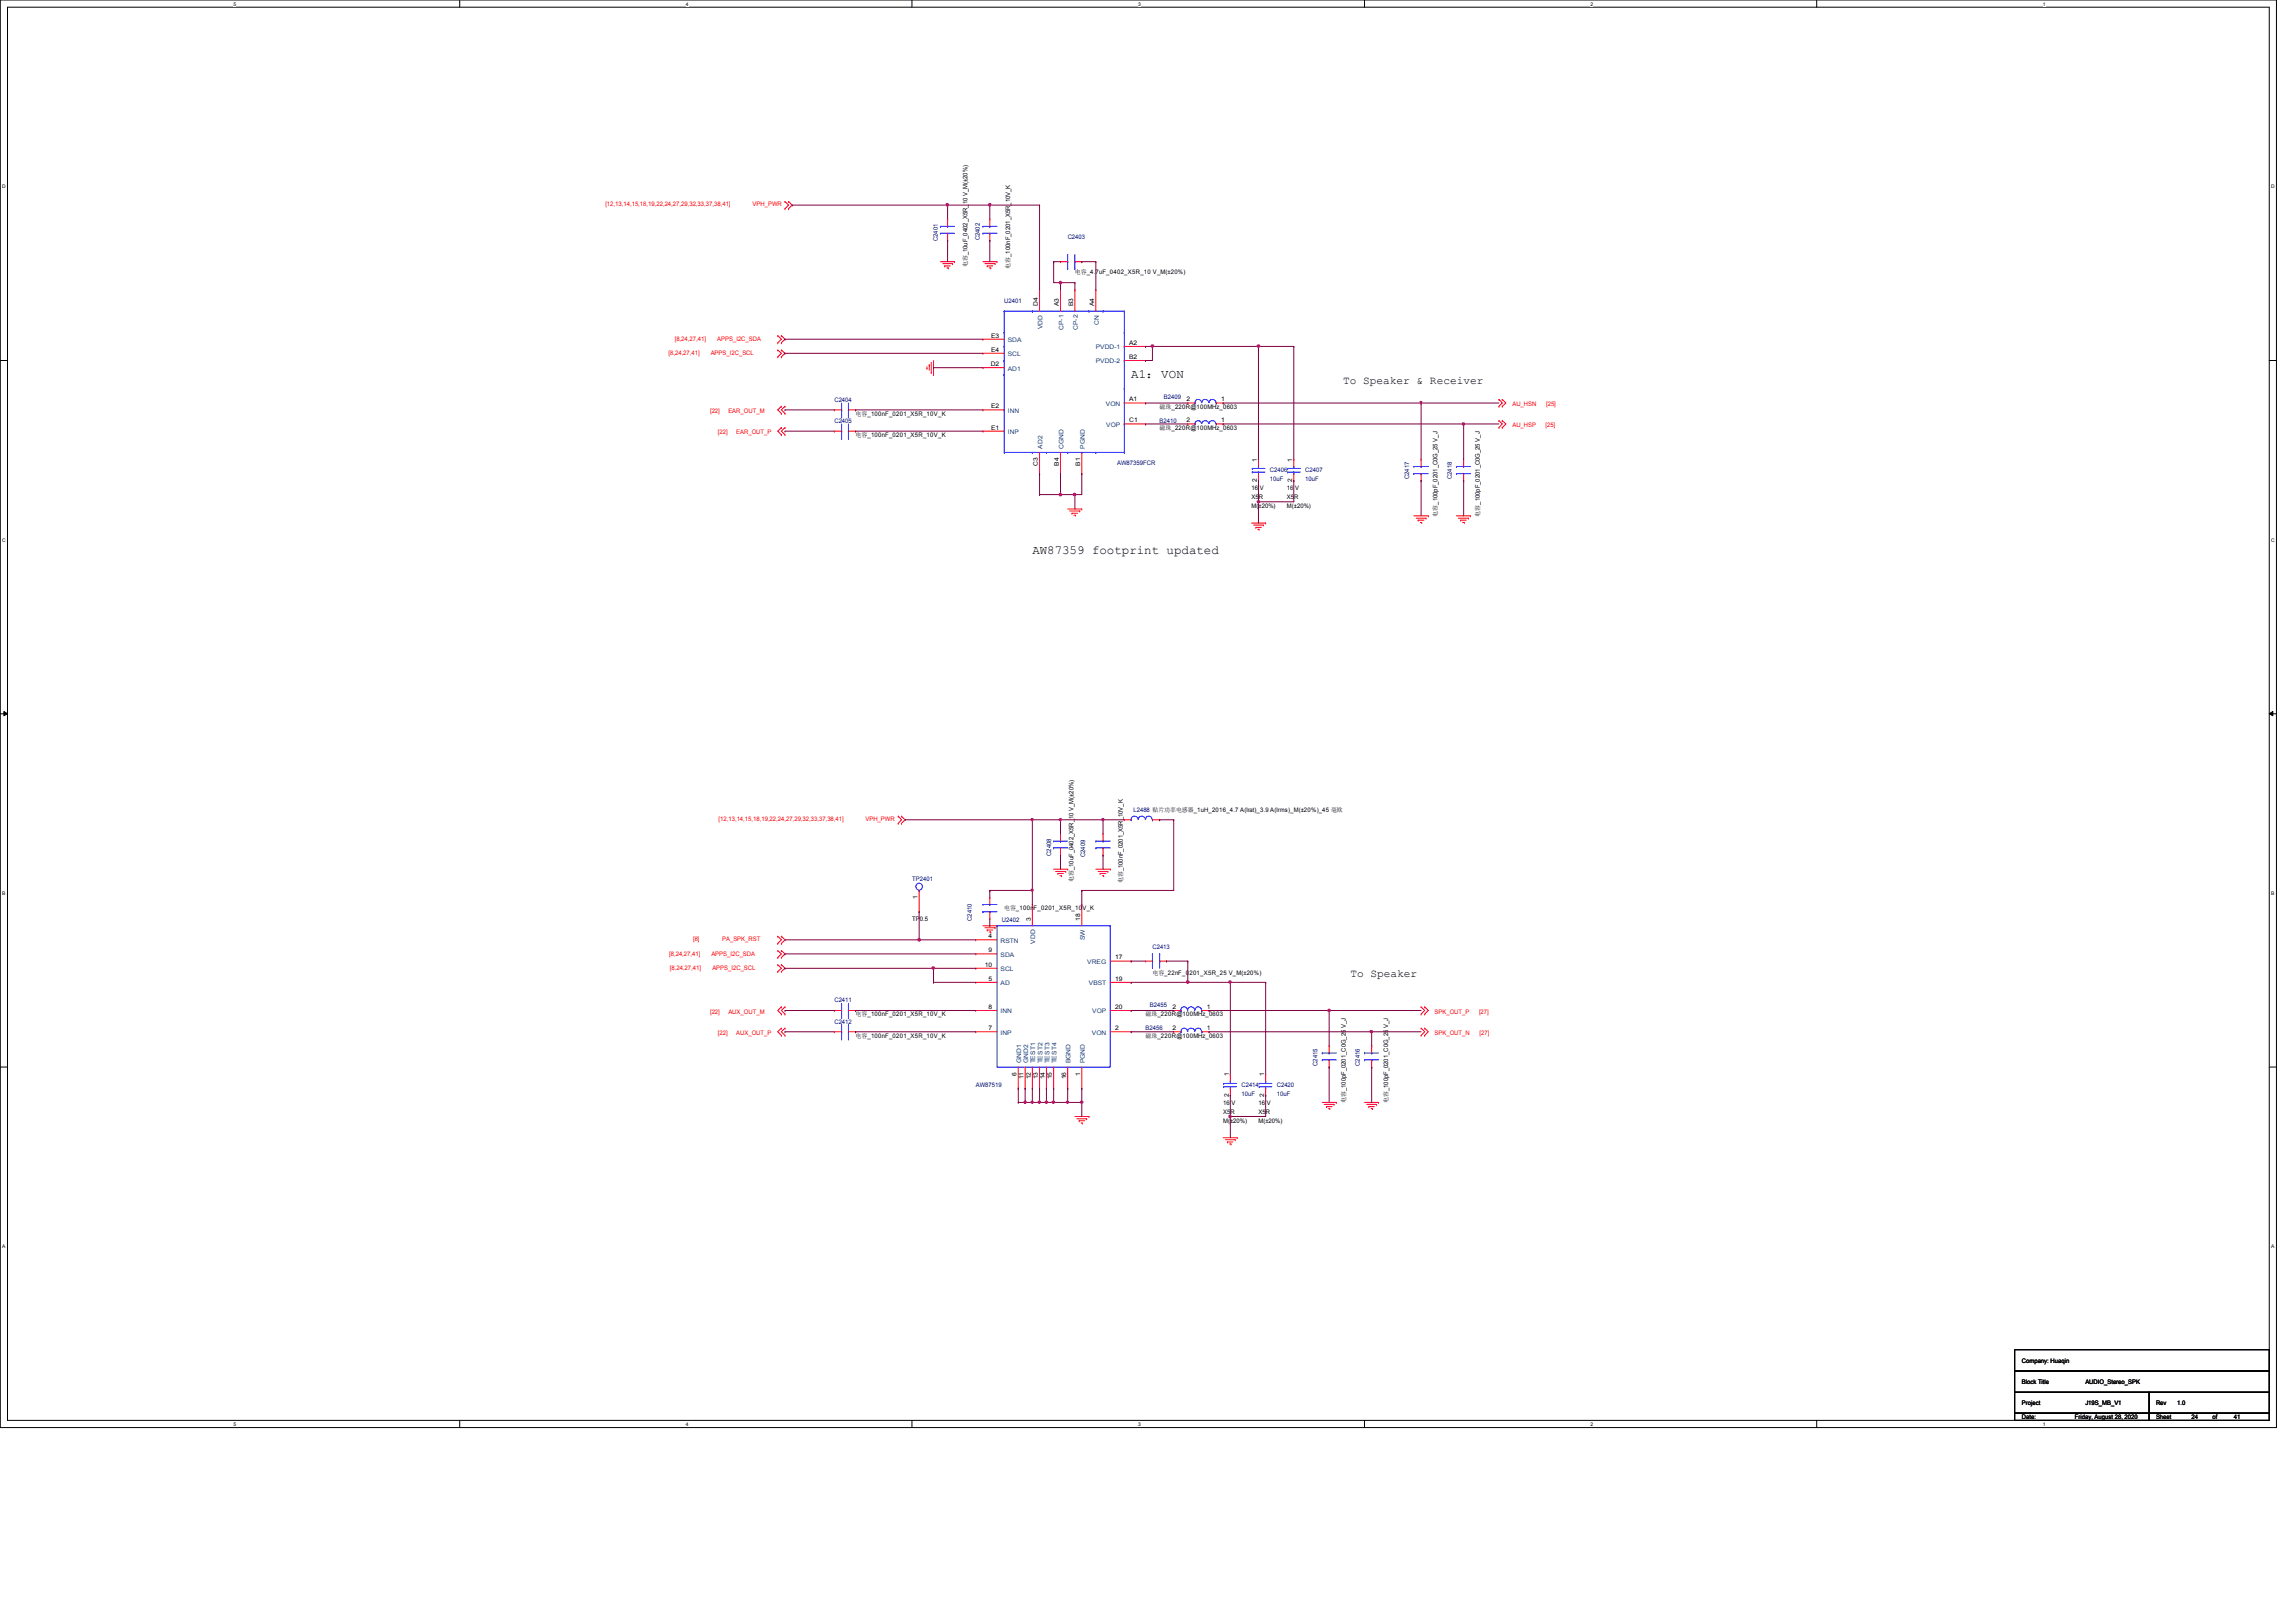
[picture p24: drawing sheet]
<svg xmlns="http://www.w3.org/2000/svg" width="297mm" height="210mm" viewBox="0 0 297 210" stroke-linecap="round" stroke-linejoin="round" font-family="sans-serif">
<defs><g id="words">
<g font-size="1.6">
<text x="146.3" y="48.9">A1：VON</text>
<text x="133.6" y="71.7">AW87359 footprint updated</text>
</g>
<g font-size="1.4">
<text x="173.8" y="49.7">To Speaker &amp; Receiver</text>
<text x="174.7" y="126.5">To Speaker</text>
</g>
<g font-size=".8" fill="#f00">
<text x="78.3" y="26.7">[12,13,14,15,18,19,22,24,27,29,32,33,37,38,41]</text>
<text x="97.4" y="26.7">VPH_PWR</text>
<text x="86.5" y="45.9">[8,24,27,41]</text>
<text x="87.3" y="44.1">[8,24,27,41]</text>
<text x="91.9" y="45.9">APPS_I2C_SCL</text>
<text x="92.8" y="44.1">APPS_I2C_SDA</text>
<text x="91.9" y="53.5">[22]</text>
<text x="94.2" y="53.5">EAR_OUT_M</text>
<text x="195.7" y="52.5">AU_HSN</text>
<text x="200" y="52.5">[25]</text>
<text x="92.9" y="56.2">[22]</text>
<text x="95.2" y="56.2">EAR_OUT_P</text>
<text x="195.7" y="55.3">AU_HSP</text>
<text x="199.9" y="55.3">[25]</text>
<text x="93" y="106.2">[12,13,14,15,18,19,22,24,27,29,32,33,37,38,41]</text>
<text x="112" y="106.2">VPH_PWR</text>
<text x="86.6" y="123.7">[8,24,27,41]</text>
<text x="86.7" y="125.5">[8,24,27,41]</text>
<text x="89.7" y="121.8">[8]</text>
<text x="92" y="123.7">APPS_I2C_SDA</text>
<text x="92.2" y="125.5">APPS_I2C_SCL</text>
<text x="93.4" y="121.8">PA_SPK_RST</text>
<text x="91.9" y="131.2">[22]</text>
<text x="94.2" y="131.2">AUX_OUT_M</text>
<text x="185.6" y="131.2">SPK_OUT_P</text>
<text x="191.3" y="131.2">[27]</text>
<text x="92.9" y="133.9">[22]</text>
<text x="95.2" y="133.9">AUX_OUT_P</text>
<text x="185.6" y="133.9">SPK_OUT_N</text>
<text x="191.4" y="133.9">[27]</text>
</g>
<g font-size=".8" fill="#000080">
<text x="121.3" y="31.2" transform="rotate(-90 121.3 31.2)">C2401</text>
<text x="126.7" y="31.1" transform="rotate(-90 126.7 31.1)">C2402</text>
<text x="138.1" y="30.9">C2403</text>
<text x="129.9" y="39.2">U2401</text>
<text x="107.9" y="52">C2404</text>
<text x="150.6" y="51.6">B2409</text>
<text x="107.9" y="54.7">C2405</text>
<text x="150" y="54.7">B2410</text>
<text x="144.5" y="60.2">AW87359FCR</text>
<text x="164.3" y="61.1">C2406</text>
<text x="164.3" y="62.2">10uF</text>
<text x="168.9" y="61.1">C2407</text>
<text x="168.9" y="62.2">10uF</text>
<text x="182.3" y="62" transform="rotate(-90 182.3 62)">C2417</text>
<text x="187.8" y="62" transform="rotate(-90 187.8 62)">C2418</text>
<text x="146.6" y="105">L2488 贴贴贴贴电贴贴_1uH_2016_4.7 A(lrat)_3.9 A(lrms)_M(±20%)_45 毫毫</text>
<text x="118" y="114">TP2401</text>
<text x="136" y="110.7" transform="rotate(-90 136 110.7)">C2408</text>
<text x="140.4" y="110.9" transform="rotate(-90 140.4 110.9)">C2409</text>
<text x="125.7" y="119.2" transform="rotate(-90 125.7 119.2)">C2410</text>
<text x="129.6" y="119.3">U2402</text>
<text x="149.1" y="122.9">C2413</text>
<text x="107.9" y="129.7">C2411</text>
<text x="148.8" y="130.3">B2455</text>
<text x="107.9" y="132.5">C2412</text>
<text x="148.2" y="133.3">B2456</text>
<text x="170.4" y="137.9" transform="rotate(-90 170.4 137.9)">C2415</text>
<text x="175.9" y="137.9" transform="rotate(-90 175.9 137.9)">C2416</text>
<text x="126.2" y="140.7">AW87519</text>
<text x="160.6" y="140.7">C2414</text>
<text x="160.6" y="141.8">10uF</text>
<text x="165.2" y="140.7">C2420</text>
<text x="165.2" y="141.8">10uF</text>
</g>
<g font-size=".8">
<text x="125.2" y="34.6" transform="rotate(-90 125.2 34.6)">电电_10uF_0402_X5R_10 V_M(±20%)</text>
<text x="130.7" y="34.8" transform="rotate(-90 130.7 34.8)">电电_100nF_0201_X5R_10V_K</text>
<text x="139.1" y="35.5">电电_4.7uF_0402_X5R_10 V_M(±20%)</text>
<text x="134.3" y="39.6" transform="rotate(-90 134.3 39.6)">D4</text>
<text x="137" y="39.6" transform="rotate(-90 137 39.6)">A3</text>
<text x="138.9" y="39.6" transform="rotate(-90 138.9 39.6)">B3</text>
<text x="141.6" y="39.6" transform="rotate(-90 141.6 39.6)">A4</text>
<text x="128.2" y="47.4">D2</text>
<text x="128.2" y="45.5">E4</text>
<text x="128.2" y="43.7">E3</text>
<text x="146.1" y="44.6">A2</text>
<text x="146.1" y="46.4">B2</text>
<text x="110.7" y="53.8">电电_100nF_0201_X5R_10V_K</text>
<text x="128.2" y="52.8">E2</text>
<text x="146.1" y="51.9">A1</text>
<text x="150" y="52.9">磁磁_220R@100MHz_0603</text>
<text x="153.5" y="51.9">2</text>
<text x="158" y="51.9">1</text>
<text x="110.7" y="56.6">电电_100nF_0201_X5R_10V_K</text>
<text x="128.2" y="55.6">E1</text>
<text x="146.1" y="54.7">C1</text>
<text x="150" y="55.6">磁磁_220R@100MHz_0603</text>
<text x="153.5" y="54.7">2</text>
<text x="158" y="54.7">1</text>
<text x="162.6" y="59.7" transform="rotate(-90 162.6 59.7)">1</text>
<text x="167.2" y="59.7" transform="rotate(-90 167.2 59.7)">1</text>
<text x="134.3" y="60.3" transform="rotate(-90 134.3 60.3)">C3</text>
<text x="137" y="60.2" transform="rotate(-90 137 60.2)">B4</text>
<text x="139.7" y="60.2" transform="rotate(-90 139.7 60.2)">B1</text>
<text x="161.9" y="63.4">16 V</text>
<text x="161.9" y="64.6">X5R</text>
<text x="161.9" y="65.8">M(±20%)</text>
<text x="162.6" y="62.4" transform="rotate(-90 162.6 62.4)">2</text>
<text x="166.5" y="63.4">16 V</text>
<text x="166.5" y="64.6">X5R</text>
<text x="166.5" y="65.8">M(±20%)</text>
<text x="167.2" y="62.4" transform="rotate(-90 167.2 62.4)">2</text>
<text x="186" y="66.8" transform="rotate(-90 186 66.8)">电电_100pF_0201_C0G_25 V_J</text>
<text x="191.5" y="66.8" transform="rotate(-90 191.5 66.8)">电电_100pF_0201_C0G_25 V_J</text>
<text x="118" y="119.2">TP0.5</text>
<text x="118.7" y="116.3" transform="rotate(-90 118.7 116.3)">1</text>
<text x="129.9" y="117.8">电电_100nF_0201_X5R_10V_K</text>
<text x="133.3" y="119.2" transform="rotate(-90 133.3 119.2)">3</text>
<text x="138.9" y="114.1" transform="rotate(-90 138.9 114.1)">电电_10uF_0402_X5R_10 V_M(±20%)</text>
<text x="139.7" y="119.2" transform="rotate(-90 139.7 119.2)">18</text>
<text x="145.3" y="114.3" transform="rotate(-90 145.3 114.3)">电电_100nF_0201_X5R_10V_K</text>
<text x="127.4" y="125.1">10</text>
<text x="127.9" y="121.4">4</text>
<text x="127.9" y="123.2">9</text>
<text x="144.3" y="124.2">17</text>
<text x="110.7" y="131.5">电电_100nF_0201_X5R_10V_K</text>
<text x="127.9" y="126.9">5</text>
<text x="127.9" y="130.6">8</text>
<text x="144.3" y="126.9">19</text>
<text x="144.3" y="130.6">20</text>
<text x="148.2" y="131.5">磁磁_220R@100MHz_0603</text>
<text x="149.1" y="126.2">电电_22nF_0201_X5R_25 V_M(±20%)</text>
<text x="151.7" y="130.6">2</text>
<text x="156.1" y="130.6">1</text>
<text x="110.7" y="134.3">电电_100nF_0201_X5R_10V_K</text>
<text x="127.9" y="133.3">7</text>
<text x="144.3" y="133.3">2</text>
<text x="148.2" y="134.3">磁磁_220R@100MHz_0603</text>
<text x="151.7" y="133.3">2</text>
<text x="156.1" y="133.3">1</text>
<text x="131.5" y="139.2" transform="rotate(-90 131.5 139.2)">6</text>
<text x="132.4" y="139.7" transform="rotate(-90 132.4 139.7)">11</text>
<text x="133.3" y="139.7" transform="rotate(-90 133.3 139.7)">12</text>
<text x="134.3" y="139.7" transform="rotate(-90 134.3 139.7)">13</text>
<text x="135.2" y="139.7" transform="rotate(-90 135.2 139.7)">14</text>
<text x="136.1" y="139.7" transform="rotate(-90 136.1 139.7)">15</text>
<text x="137.9" y="139.7" transform="rotate(-90 137.9 139.7)">16</text>
<text x="139.7" y="139.2" transform="rotate(-90 139.7 139.2)">1</text>
<text x="158.2" y="143">16 V</text>
<text x="159" y="141.9" transform="rotate(-90 159 141.9)">2</text>
<text x="159" y="139.3" transform="rotate(-90 159 139.3)">1</text>
<text x="162.8" y="143">16 V</text>
<text x="163.5" y="141.9" transform="rotate(-90 163.5 141.9)">2</text>
<text x="163.5" y="139.3" transform="rotate(-90 163.5 139.3)">1</text>
<text x="174.1" y="142.7" transform="rotate(-90 174.1 142.7)">电电_100pF_0201_C0G_25 V_J</text>
<text x="179.6" y="142.7" transform="rotate(-90 179.6 142.7)">电电_100pF_0201_C0G_25 V_J</text>
<text x="158.2" y="144.1">X5R</text>
<text x="158.2" y="145.3">M(±20%)</text>
<text x="162.8" y="144.1">X5R</text>
<text x="162.8" y="145.3">M(±20%)</text>
<text x="261.6" y="179.1">Block Title</text>
<text x="261.6" y="176.4">Company: Huaqin</text>
<text x="269.8" y="179.1">AUDIO_Stereo_SPK</text>
<text x="261.6" y="181.8">Project</text>
<text x="261.6" y="183.6">Date:</text>
<text x="268.4" y="183.6">Friday, August 28, 2020</text>
<text x="269.8" y="181.8">J19S_MB_V1</text>
<text x="278.9" y="181.8">Rev</text>
<text x="278.9" y="183.6">Sheet</text>
<text x="281.7" y="181.8">1.0</text>
<text x="283.5" y="183.6">24</text>
<text x="286.3" y="183.6">of</text>
<text x="289" y="183.6">41</text>
</g>
<g font-size=".8" fill="#004080">
<text x="142.2" y="42" transform="rotate(-90 142.2 42)">CN</text>
<text x="130.4" y="46.1">SCL</text>
<text x="130.4" y="48">AD1</text>
<text x="130.4" y="44.3">SDA</text>
<text x="134.9" y="42.6" transform="rotate(-90 134.9 42.6)">VDD</text>
<text x="137.6" y="42.7" transform="rotate(-90 137.6 42.7)">CP-1</text>
<text x="139.4" y="42.7" transform="rotate(-90 139.4 42.7)">CP-2</text>
<text x="141.8" y="45.2">PVDD-1</text>
<text x="141.8" y="47">PVDD-2</text>
<text x="130.4" y="53.4">INN</text>
<text x="143.1" y="52.5">VON</text>
<text x="130.4" y="56.2">INP</text>
<text x="134.9" y="58.1" transform="rotate(-90 134.9 58.1)">AD2</text>
<text x="137.6" y="58.1" transform="rotate(-90 137.6 58.1)">CGND</text>
<text x="140.3" y="58.1" transform="rotate(-90 140.3 58.1)">PGND</text>
<text x="143.1" y="55.2">VOP</text>
<text x="129.5" y="122">RSTN</text>
<text x="129.5" y="123.8">SDA</text>
<text x="129.5" y="125.7">SCL</text>
<text x="133.9" y="122.1" transform="rotate(-90 133.9 122.1)">VDD</text>
<text x="140.3" y="121.7" transform="rotate(-90 140.3 121.7)">SW</text>
<text x="140.7" y="124.8">VREG</text>
<text x="129.5" y="127.5">AD</text>
<text x="129.5" y="131.1">INN</text>
<text x="140.9" y="127.5">VBST</text>
<text x="141.3" y="131.1">VOP</text>
<text x="129.5" y="133.9">INP</text>
<text x="132.1" y="137.6" transform="rotate(-90 132.1 137.6)">GND1</text>
<text x="133" y="137.6" transform="rotate(-90 133 137.6)">GND2</text>
<text x="133.9" y="137.6" transform="rotate(-90 133.9 137.6)">TEST1</text>
<text x="134.9" y="137.6" transform="rotate(-90 134.9 137.6)">TEST2</text>
<text x="135.8" y="137.6" transform="rotate(-90 135.8 137.6)">TEST3</text>
<text x="136.7" y="137.6" transform="rotate(-90 136.7 137.6)">TEST4</text>
<text x="138.5" y="137.6" transform="rotate(-90 138.5 137.6)">BGND</text>
<text x="140.3" y="137.6" transform="rotate(-90 140.3 137.6)">PGND</text>
<text x="141.3" y="133.9">VON</text>
</g>
<g font-size=".6">
<text x="30.2" y=".7">5</text>
<text x="88.7" y=".7">4</text>
<text x="147.2" y=".7">3</text>
<text x="205.8" y=".7">2</text>
<text x="264.3" y=".7">1</text>
<text x=".3" y="24.4">D</text>
<text x="293.8" y="24.4">D</text>
<text x=".3" y="70.1">C</text>
<text x="293.8" y="70.1">C</text>
<text x=".3" y="115.8">B</text>
<text x="293.8" y="115.8">B</text>
<text x=".3" y="161.5">A</text>
<text x="293.8" y="161.5">A</text>
<text x="30.2" y="184.5">5</text>
<text x="88.7" y="184.5">4</text>
<text x="147.2" y="184.5">3</text>
<text x="205.8" y="184.5">2</text>
<text x="264.3" y="184.5">1</text>
</g>
</g></defs>
<path d="M0 0h294.5v184.7h-294.5zM1 .9h292.6v182.9h-292.6z" fill="none" stroke="#000" stroke-width=".13"/>
<g fill="#fff">
<path d="M30.2 .1h.4v.7h-.4z"/>
<path d="M30.2 183.9h.4v.8h-.4z"/>
</g>
<path d="M59.5 0v.9M59.5 183.8v.9" fill="none" stroke="#000" stroke-width=".13"/>
<g fill="#fff">
<path d="M88.7 .1h.4v.7h-.4z"/>
<path d="M88.7 183.9h.4v.8h-.4z"/>
</g>
<path d="M118 0v.9M118 183.8v.9" fill="none" stroke="#000" stroke-width=".13"/>
<g fill="#fff">
<path d="M147.2 .1h.4v.7h-.4z"/>
<path d="M147.2 183.9h.4v.8h-.4z"/>
</g>
<path d="M176.5 0v.9M176.5 183.8v.9" fill="none" stroke="#000" stroke-width=".13"/>
<g fill="#fff">
<path d="M205.8 .1h.3v.7h-.3z"/>
<path d="M205.8 183.9h.3v.8h-.3z"/>
</g>
<path d="M235 0v.9M235 183.8v.9" fill="none" stroke="#000" stroke-width=".13"/>
<g fill="#fff">
<path d="M264.3 .1h.3v.7h-.3z"/>
<path d="M264.3 183.9h.3v.8h-.3z"/>
<path d="M.3 23.8h.5v.7h-.5z"/>
<path d="M293.8 23.8h.5v.7h-.5z"/>
<path d="M.3 69.5h.5v.7h-.5z"/>
<path d="M293.8 69.5h.5v.7h-.5z"/>
</g>
<path d="M0 46.7h1M293.6 46.7h.9" fill="none" stroke="#000" stroke-width=".13"/>
<g fill="#fff">
<path d="M.3 115.2h.4v.8h-.4z"/>
<path d="M293.8 115.2h.5v.8h-.5z"/>
</g>
<path d="M0 92.4h1M.5 92.1l.5 .3-.5 .2zM293.6 92.4l.4-.3v.5zM293.6 92.4h.9" fill="none" stroke="#000" stroke-width=".13"/>
<path d="M.5 92.1l.5 .3-.5 .2zM293.6 92.4l.4-.3v.5z" fill="#000"/>
<g fill="#fff">
<path d="M.3 161h.4v.7h-.4z"/>
<path d="M293.8 161h.4v.7h-.4z"/>
</g>
<path d="M0 138.1h1M293.6 138.1h.9M260.6 174.7h33v2.7h-33zM260.6 177.4h33v2.8h-33zM260.6 180.2h17.4v2.7h-17.4zM260.6 182.9h17.4v.9h-17.4zM278 182.9h15.6v.9h-15.6zM278 180.2h15.6v2.7h-15.6z" fill="none" stroke="#000" stroke-width=".13"/>
<g fill="none" stroke="#f00" stroke-width=".13">
<path d="M101.6 26.1h.1M101.6 27h.1M101.6 26.1l.4 .4-.4 .5M102 27h.1M102 26.1h.1M102 26.1l.5 .4-.5 .5M121.7 33.9h1.8M122 34.1h1.2M122.2 34.4h.1M122.2 34.4h.7M122.5 34.7h.2M122.6 28.4h.1"/>
<path d="M122.6 31.1h.1M122.6 28.4v.9M122.6 30.2v.9M122.7 34.7h.1M123.2 34.1h.1M123.5 33.9h.1M127.2 33.9h1.8M127.4 34.1h1.3M127.7 34.4h.1M127.7 34.4h.7M128 34.7h.2M128.1 28.4h.1"/>
<path d="M128.1 31.1h.1M128.1 28.4v.9M128.1 30.2v.9M128.2 34.7h.1M128.7 34.1h.1M129 33.9h.1M134.5 37.5h.1M134.5 37.5v2.8M137.2 33.9h.1M137.2 37.5h.1M137.2 33.9h.9M137.2 37.5v2.8"/>
<path d="M139.1 37.5h.1M139.1 33.9h.9M139.1 37.5v2.8M140 33.9h.1M141.8 37.5h.1M141.8 37.5v2.8M100.6 43.4h.1M100.6 44.4h.1M100.6 45.3h.1M100.6 46.2h.1M100.6 43.4l.5 .5-.5 .5M100.6 45.3l.5 .4-.5 .5"/>
<path d="M101.1 44.4h.1M101.1 43.4h.1M101.1 46.2h.1M101.1 45.3h.1M101.1 52.6h.1M101.1 53.5h.1M101.1 55.3h.1M101.1 56.3h.1M101.1 43.4l.5 .5-.5 .5M101.1 45.3l.5 .4-.5 .5M101.1 52.6l-.5 .4 .5 .5M101.1 55.3l-.5 .5 .5 .5"/>
<path d="M101.6 52.6h.1M101.6 53.5h.1M101.6 55.3h.1M101.6 56.3h.1M101.6 52.6l-.5 .4 .5 .5M101.6 55.3l-.5 .5 .5 .5M107.9 55.8h.1M107.9 53h.1M107.9 55.8h1M107.9 53h1M109.8 55.8h.9M109.8 53h.9"/>
<path d="M110.7 55.8h.1M110.7 53h.1M119.9 47.7h.1M119.9 47.5v.2M120.2 47.2h.1M120.2 47.2v.7M120.5 48.2h.1M120.5 46.9v1.3M120.8 48.5h.1M120.8 46.7v1.8M127.2 53h.1M127.2 55.8h.1"/>
<path d="M127.2 45.7h.1M127.2 47.6h.1M127.2 43.9h.1M127.2 55.8h2.7M127.2 53h2.7M127.2 45.7h2.7M127.2 47.6h2.7M127.2 43.9h2.7M134.5 58.5v2.8M137.2 58.5v2.8M140 58.5v2.8M145.5 54.9h2.7"/>
<path d="M145.5 44.8h2.7M145.5 52.2h2.7M145.5 46.7h2.7M148.2 54.9h.1M148.2 44.8h.1M148.2 52.2h.1M148.2 46.7h.1M153.7 54.9h.1M153.7 52.2h.1M153.7 54.9h.9M153.7 52.2h.9M157.3 54.9h.9"/>
<path d="M157.3 52.2h.9M158.2 54.9h.1M158.2 52.2h.1M162.8 59.4h.1M162.8 59.4v1M167.4 59.4h.1M167.4 59.4v1M183.9 59.4h.1M183.9 59.4v1M189.4 59.4h.1M189.4 59.4v1M193.9 54.4h.1"/>
<path d="M193.9 55.3h.1M193.9 51.7h.1M193.9 52.6h.1M193.9 54.4l.4 .5-.4 .4M193.9 51.7l.4 .5-.4 .4M194.3 54.4h.1M194.3 55.3h.1M194.3 51.7h.1M194.3 52.6h.1M194.3 54.4l.5 .5-.5 .4M194.3 51.7l.5 .5-.5 .4M134.5 61.3h.1"/>
<path d="M137.2 61.3h.1M138.1 65.9h1.9M138.4 66.1h1.3M138.7 66.4h.1M138.7 66.4h.7M138.9 66.7h.2M139.1 66.7h.1M139.7 66.1h.1M140 65.9h.1M140 61.3h.1M161.9 67.7h1.8M162.2 67.9h1.2"/>
<path d="M162.5 68.2h.1M162.5 68.2h.7M162.7 68.5h.2M162.8 62.2h.1M162.8 61.3v.9M162.9 68.5h.1M163.4 67.9h.1M163.7 67.7h.1M167.4 62.2h.1M167.4 61.3v.9M182.9 66.8h1.9M183.2 67.1h1.3"/>
<path d="M183.5 67.3h.1M183.5 67.3h.7M183.8 67.6h.1M183.9 62.2h.1M183.9 61.3v.9M183.9 67.6h.1M184.5 67.1h.1M184.8 66.8h.1M188.4 66.8h1.8M188.7 67.1h1.3M189 67.3h.1M189 67.3h.7"/>
<path d="M189.2 67.6h.2M189.4 62.2h.1M189.4 61.3v.9M189.4 67.6h.1M190 67.1h.1M190.2 66.8h.1M116.2 105.6h.1M116.2 106.6h.1M116.2 105.6l.4 .5-.4 .5M116.6 106.6h.1M116.6 105.6h.1M116.6 105.6l.5 .5-.5 .5"/>
<path d="M118.9 118h.1M118.9 115.2v2.8M127.2 119.8h1.8M128.1 116.2h.1M128.1 118.9h.1M128.1 116.2v.9M128.1 118v.9M129 119.8h.1M133.6 117.1h.1M133.6 117.1v2.7M136.3 112.5h1.8M136.6 112.8h1.3"/>
<path d="M136.9 113h.1M136.9 113h.7M137.1 113.3h.2M137.2 107.9h.1M137.2 110.7h.1M137.2 107.9v.9M137.2 109.7v1M137.3 113.3h.1M137.9 112.8h.1M138.1 112.5h.1M140 117.1h.1M140 117.1v2.7"/>
<path d="M141.8 112.5h1.8M142.1 112.8h1.2M142.3 113h.1M142.3 113h.8M142.6 113.3h.2M142.7 107.9h.1M142.7 110.7h.1M142.7 107.9v.9M142.7 109.7v1M142.8 113.3h.1M143.3 112.8h.1M143.6 112.5h.1"/>
<path d="M145.5 106.1h.1M145.5 106.1h.8M149.1 106.1h.9M150 106.1h.1M100.6 121.2h.1M100.6 122.1h.1M100.6 123h.1M100.6 123.9h.1M100.6 124.8h.1M100.6 125.7h.1M100.6 121.2l.5 .4-.5 .5M100.6 123l.5 .4-.5 .5"/>
<path d="M100.6 124.8l.5 .5-.5 .4M101.1 122.1h.1M101.1 121.2h.1M101.1 123.9h.1M101.1 123h.1M101.1 125.7h.1M101.1 124.8h.1M101.1 130.3h.1M101.1 131.2h.1M101.1 133.1h.1M101.1 134h.1M101.1 121.2l.5 .4-.5 .5"/>
<path d="M101.1 123l.5 .4-.5 .5M101.1 124.8l.5 .5-.5 .4M101.1 130.3l-.5 .5 .5 .4M101.1 133.1l-.5 .4 .5 .5M101.6 130.3h.1M101.6 131.2h.1M101.6 133.1h.1M101.6 134h.1M101.6 130.3l-.5 .5 .5 .4M101.6 133.1l-.5 .4 .5 .5M107.9 133.5h.1M107.9 130.8h.1"/>
<path d="M107.9 130.8h1M107.9 133.5h1M109.8 130.8h.9M109.8 133.5h.9M110.7 133.5h.1M110.7 130.8h.1M126.2 121.6h.1M126.2 127.1h.1M126.2 133.5h.1M126.2 130.8h.1M126.2 123.4h.1M126.2 125.3h.1"/>
<path d="M126.2 130.8h2.8M126.2 133.5h2.8M126.2 121.6h2.8M126.2 127.1h2.8M126.2 123.4h2.8M126.2 125.3h2.8M127.4 120.1h1.3M127.7 120.4h.1M127.7 120.4h.7M128 120.6h.2M128.2 120.6h.1M128.7 120.1h.1"/>
<path d="M131.7 138.1v2.7M132.6 138.1v2.7M133.6 138.1v2.7M134.5 138.1v2.7M135.4 138.1v2.7M136.3 138.1v2.7M138.1 138.1v2.7M140 138.1v2.7M143.6 130.8h2.7M143.6 133.5h2.7M143.6 127.1h2.7M143.6 124.4h2.7"/>
<path d="M146.3 133.5h.1M146.3 124.4h.1M146.3 127.1h.1M146.3 130.8h.1M148.2 124.4h.1M148.2 124.4h.9M150 124.4h.9M150.9 124.4h.1M151.8 130.8h.1M151.8 133.5h.1M151.8 130.8h1M151.8 133.5h1"/>
<path d="M155.5 130.8h.9M155.5 133.5h.9M156.4 130.8h.1M156.4 133.5h.1M159.2 139h.1M159.2 139v.9M163.7 139h.1M163.7 139v.9M172 135.3h.1M172 138.1h.1M172 135.3v1M172 137.2v.9"/>
<path d="M177.5 135.3h.1M177.5 138.1h.1M177.5 135.3v1M177.5 137.2v.9M183.9 133.1h.1M183.9 134h.1M183.9 130.3h.1M183.9 131.2h.1M183.9 133.1l.4 .4-.4 .5M183.9 130.3l.4 .5-.4 .4M184.3 133.1h.1M184.3 134h.1"/>
<path d="M184.3 130.3h.1M184.3 131.2h.1M184.3 133.1l.5 .4-.5 .5M184.3 130.3l.5 .5-.5 .4M131.7 140.8h.1M132.6 140.8h.1M133.6 140.8h.1M134.5 140.8h.1M135.4 140.8h.1M136.3 140.8h.1M138.1 140.8h.1M139.1 144.5h1.8"/>
<path d="M139.3 144.8h1.3M139.6 145h.1M139.6 145h.7M139.9 145.3h.1M140 140.8h.1M140 145.3h.1M140.6 144.8h.1M140.9 144.5h.1M158.2 147.2h1.9M158.5 147.5h1.3M158.8 147.8h.1M158.8 147.8h.7"/>
<path d="M159.1 148h.2M159.2 141.7h.1M159.2 140.8v.9M159.3 148h.1M159.8 147.5h.1M160.1 147.2h.1M163.7 141.7h.1M163.7 140.8v.9M171.1 142.7h1.8M171.3 142.9h1.3M171.6 143.2h.1M171.6 143.2h.7"/>
<path d="M171.9 143.5h.1M172 143.5h.1M172.6 142.9h.1M172.9 142.7h.1M176.5 142.7h1.8M176.8 142.9h1.3M177.1 143.2h.1M177.1 143.2h.7M177.4 143.5h.1M177.5 143.5h.1M178.1 142.9h.1M178.3 142.7h.1"/>
</g>
<g fill="none" stroke="#00f" stroke-width=".13">
<path d="M121.7 29.3h.1M121.7 30.2h.1M121.7 29.3h1.8M121.7 30.2h1.8M122.6 29.3h.1M122.6 30.2h.1M127.2 29.3h.1M127.2 30.2h.1M127.2 29.3h1.8M127.2 30.2h1.8M128.1 29.3h.1M128.1 30.2h.1"/>
<path d="M138.1 33.9h.1M138.1 34.8h.1M138.1 32.9v1.9M139.1 34.8h.1M139.1 33.9h.1M139.1 32.9v1.9M108.9 56.7h.1M108.9 55.8h.1M108.9 54h.1M108.9 53h.1M108.9 52.2v1.8M108.9 54.9v1.8"/>
<path d="M109.8 55.8h.1M109.8 56.7h.1M109.8 53h.1M109.8 54h.1M109.8 52.2v1.8M109.8 54.9v1.8M129.9 53h.1M129.9 55.8h.1M129.9 44.8h.1M129.9 46.7h.1M129.9 43h.1M129.9 48.5h.1"/>
<path d="M129.9 40.3h.1M129.9 58.5h.1M129.9 58.5h15.6M129.9 40.3h15.6M129.9 40.3v18.2M133.6 40.3h.1M133.6 58.5h.1M135.4 58.5h.1M138.1 58.5h.1M140 58.5h.1M140.9 40.3h.1M141.8 58.5h.1"/>
<path d="M142.7 40.3h.1M145.5 46.7h.1M145.5 54.9h.1M145.5 44.8h.1M145.5 43h.1M145.5 50.3h.1M145.5 58.5h.1M145.5 40.3h.1M145.5 40.3v18.2M154.6 54.9h.1M154.6 54.8a.43 .43 0 0 1 .4-.4 .43 .43 0 0 1 .4 .4M154.6 52.2h.1"/>
<path d="M154.6 52.1a.42 .42 0 0 1 .4-.4 .42 .42 0 0 1 .4 .4M155.5 54.8a.45 .45 0 0 1 .4-.4 .45 .45 0 0 1 .5 .4M155.5 52.1a.45 .45 0 0 1 .4-.4 .45 .45 0 0 1 .5 .4M156.4 54.8a.45 .45 0 0 1 .5-.4 .45 .45 0 0 1 .4 .4M156.4 52.1a.45 .45 0 0 1 .5-.4 .45 .45 0 0 1 .4 .4M157.3 54.9h.1M157.3 52.2h.1M162 60.6h.1M162 61.1h.1M162 60.6h1.7M162 61.1h1.7M162.8 60.4h.1"/>
<path d="M162.8 61.3h.1M162.8 60.4v.2M162.8 61.1v.2M166.6 60.6h.1M166.6 61.1h.1M166.6 60.6h1.6M166.6 61.1h1.6M167.4 60.4h.1M167.4 61.3h.1M167.4 60.4v.2M167.4 61.1v.2M182.9 60.4h.1"/>
<path d="M182.9 61.3h.1M182.9 60.4h1.9M182.9 61.3h1.9M183.9 60.4h.1M183.9 61.3h.1M188.4 60.4h.1M188.4 61.3h.1M188.4 60.4h1.8M188.4 61.3h1.8M189.4 60.4h.1M189.4 61.3h.1M118.9 115.2h.1"/>
<path d="M127.2 117.1h.1M127.2 118h.1M127.2 117.1h1.8M127.2 118h1.8M128.1 117.1h.1M128.1 118h.1M129 119.8h14.6v18.3h-14.6zM136.3 108.8h.1M136.3 109.7h.1M136.3 108.8h1.8M136.3 109.7h1.8M137.2 108.8h.1"/>
<path d="M137.2 109.7h.1M141.8 108.8h.1M141.8 109.7h.1M141.8 108.8h1.8M141.8 109.7h1.8M142.7 108.8h.1M142.7 109.7h.1M146.3 106.1h.1M146.3 106a.45 .45 0 0 1 .5-.4 .45 .45 0 0 1 .4 .4M147.3 106a.45 .45 0 0 1 .4-.4 .45 .45 0 0 1 .5 .4M148.2 106a.42 .42 0 0 1 .4-.4 .42 .42 0 0 1 .5 .4M149.1 106.1h.1"/>
<path d="M108.9 134.5h.1M108.9 133.5h.1M108.9 131.7h.1M108.9 130.8h.1M108.9 129.9v1.8M108.9 132.6v1.9M109.8 133.5h.1M109.8 134.5h.1M109.8 130.8h.1M109.8 131.7h.1M109.8 129.9v1.8M109.8 132.6v1.9"/>
<path d="M149.1 123.4h.1M149.1 124.4h.1M149.1 123.4v1.9M150 124.4h.1M150 123.4h.1M150 123.4v1.9M152.8 130.8h.1M152.8 130.7a.42 .42 0 0 1 .4-.4 .42 .42 0 0 1 .4 .4M152.8 133.5h.1M152.8 133.5a.42 .42 0 0 1 .4-.4 .42 .42 0 0 1 .4 .4M153.7 130.7a.45 .45 0 0 1 .4-.4 .45 .45 0 0 1 .5 .4M153.7 133.5a.45 .45 0 0 1 .4-.4 .45 .45 0 0 1 .5 .4"/>
<path d="M154.6 130.7a.42 .42 0 0 1 .4-.4 .42 .42 0 0 1 .4 .4M154.6 133.5a.42 .42 0 0 1 .4-.4 .42 .42 0 0 1 .4 .4M155.5 130.8h.1M155.5 133.5h.1M159.2 139.9h.1M159.2 139.9v.3M163.7 139.9h.1M163.7 139.9v.3M171.1 136.3h.1M171.1 137.2h.1M171.1 136.3h1.8M171.1 137.2h1.8"/>
<path d="M172 136.3h.1M172 137.2h.1M176.5 136.3h.1M176.5 137.2h.1M176.5 136.3h1.8M176.5 137.2h1.8M177.5 136.3h.1M177.5 137.2h.1M158.3 140.2h.1M158.3 140.6h.1M158.3 140.2h1.7M158.3 140.6h1.7"/>
<path d="M159.2 140.8h.1M159.2 140.6v.2M162.9 140.2h.1M162.9 140.6h.1M162.9 140.2h1.6M162.9 140.6h1.6M163.7 140.8h.1M163.7 140.6v.2"/>
<circle cx="118.9" cy="114.7" r=".44"/>
</g>
<path d="M128.1 26.5h.1M128.1 26.5h6.4M140 33.9h.1M140 33.9h1.8M141.8 33.9h.1M141.8 33.9v3.6" fill="none" stroke="#800040" stroke-width=".13"/>
<path d="M127.9 26.4h.3v.2h-.3z" fill-rule="evenodd" fill="#f0f"/>
<path d="M127.9 26.4h.3v.2h-.3z" fill="none" stroke="#f0f" stroke-width=".13"/>
<path d="M102.5 26.5h.1M102.5 26.5h25.6M122.6 26.5h.1M122.6 26.5v1.9M128.1 26.5h.1M128.1 26.5v1.9" fill="none" stroke="#800040" stroke-width=".13"/>
<path d="M122.4 26.4h.3v.2h-.3z" fill-rule="evenodd" fill="#f0f"/>
<path d="M122.4 26.4h.3v.2h-.3z" fill="none" stroke="#f0f" stroke-width=".13"/>
<g fill="none" stroke="#800040" stroke-width=".13">
<path d="M122.6 31.1h.1M122.6 31.1v2.8M128.1 31.1h.1M128.1 31.1v2.8M101.6 43.9h.1M101.6 45.7h.1M101.6 53h.1M101.6 55.8h.1M101.6 43.9h25.6M101.6 45.7h25.6M101.6 55.8h6.3M101.6 53h6.3"/>
<path d="M110.7 55.8h.1M110.7 53h.1M110.7 55.8h16.5M110.7 53h16.5M120.8 47.6h.1M120.8 47.6h6.4M148.2 44.8h.1M148.2 52.2h.1M148.2 54.9h.1M148.2 44.8h.9M148.2 52.2h5.5M148.2 54.9h5.5"/>
<path d="M158.2 52.2h.1M158.2 54.9h.1M158.2 52.2h25.7M158.2 54.9h31.2M167.4 44.8h.1M167.4 44.8v14.6M162.8 62.2h.1M162.8 64.9h.1M162.8 62.2v5.5M167.4 62.2h.1M167.4 62.2v2.7"/>
</g>
<path d="M189.2 54.7h.2v.3h-.2z" fill-rule="evenodd" fill="#f0f"/>
<path d="M189.2 54.7h.2v.3h-.2z" fill="none" stroke="#f0f" stroke-width=".13"/>
<path d="M134.5 61.3h.1M134.5 64h.1M134.5 61.3v2.7M134.5 64h4.6M137.2 61.3h.1M137.2 61.3v2.7M139.1 64h.1M139.1 64v1.9" fill="none" stroke="#800040" stroke-width=".13"/>
<path d="M137.1 63.9h.2v.2h-.2z" fill-rule="evenodd" fill="#f0f"/>
<path d="M137.1 63.9h.2v.2h-.2z" fill="none" stroke="#f0f" stroke-width=".13"/>
<path d="M138.9 63.9h.2v.2h-.2z" fill-rule="evenodd" fill="#f0f"/>
<path d="M138.9 63.9h.2v.2h-.2z" fill="none" stroke="#f0f" stroke-width=".13"/>
<path d="M162.8 44.8h.1M162.8 44.8v14.6M140 61.3h.1M140 61.3v2.7" fill="none" stroke="#800040" stroke-width=".13"/>
<path d="M162.7 44.7h.2v.2h-.2z" fill-rule="evenodd" fill="#f0f"/>
<path d="M162.7 44.7h.2v.2h-.2z" fill="none" stroke="#f0f" stroke-width=".13"/>
<path d="M162.8 44.8h.1M162.8 44.8h4.6M162.8 64.9h.1M162.8 64.9h4.6" fill="none" stroke="#800040" stroke-width=".13"/>
<path d="M162.7 64.8h.2v.2h-.2z" fill-rule="evenodd" fill="#f0f"/>
<path d="M162.7 64.8h.2v.2h-.2z" fill="none" stroke="#f0f" stroke-width=".13"/>
<path d="M183.9 52.2h.1M183.9 52.2v7.2M183.9 52.2h10M189.4 54.9h.1M189.4 54.9v4.5M189.4 54.9h4.5M183.9 62.2h.1M183.9 62.2v4.6M189.4 62.2h.1M189.4 62.2v4.6" fill="none" stroke="#800040" stroke-width=".13"/>
<path d="M183.7 52h.2v.2h-.2z" fill-rule="evenodd" fill="#f0f"/>
<path d="M183.7 52h.2v.2h-.2z" fill="none" stroke="#f0f" stroke-width=".13"/>
<path d="M136.3 33.9h.1M136.3 33.9v2.7M136.3 33.9h.9M137.2 36.6h.1M137.2 36.6h1.9M139.1 36.6h.1M139.1 36.6v.9" fill="none" stroke="#800040" stroke-width=".13"/>
<path d="M137.1 36.4h.2v.3h-.2z" fill-rule="evenodd" fill="#f0f"/>
<path d="M137.1 36.4h.2v.3h-.2z" fill="none" stroke="#f0f" stroke-width=".13"/>
<path d="M137.2 36.6h.1M137.2 36.6v.9M148.2 46.7h.1M149.1 44.8h.1M149.1 44.8v1.9h-.9M149.1 44.8h13.7" fill="none" stroke="#800040" stroke-width=".13"/>
<path d="M149 44.7h.2v.2h-.2z" fill-rule="evenodd" fill="#f0f"/>
<path d="M149 44.7h.2v.2h-.2z" fill="none" stroke="#f0f" stroke-width=".13"/>
<path d="M134.5 26.5h.1M134.5 26.5v11M128.1 115.2h.1M128.1 115.2v1M128.1 115.2h5.5M133.6 115.2h.1M133.6 115.2v1.9" fill="none" stroke="#800040" stroke-width=".13"/>
<path d="M133.4 115.1h.2v.2h-.2z" fill-rule="evenodd" fill="#f0f"/>
<path d="M133.4 115.1h.2v.2h-.2z" fill="none" stroke="#f0f" stroke-width=".13"/>
<path d="M137.2 106.1h.1M137.2 106.1h8.3M140 115.2h.1M140 115.2v1.9M142.7 106.1h.1M142.7 106.1v1.8M150 106.1h.1M150 106.1h1.8M151.8 106.1h.1M151.8 106.1v9.1h-11.8" fill="none" stroke="#800040" stroke-width=".13"/>
<path d="M142.6 105.9h.2v.3h-.2z" fill-rule="evenodd" fill="#f0f"/>
<path d="M142.6 105.9h.2v.3h-.2z" fill="none" stroke="#f0f" stroke-width=".13"/>
<path d="M137.1 105.9h.2v.3h-.2z" fill-rule="evenodd" fill="#f0f"/>
<path d="M137.1 105.9h.2v.3h-.2z" fill="none" stroke="#f0f" stroke-width=".13"/>
<path d="M117.1 106.1h.1M117.1 106.1h20.1M133.6 106.1h.1M133.6 106.1v9.1M137.2 106.1h.1M137.2 106.1v1.8" fill="none" stroke="#800040" stroke-width=".13"/>
<path d="M133.4 105.9h.2v.3h-.2z" fill-rule="evenodd" fill="#f0f"/>
<path d="M133.4 105.9h.2v.3h-.2z" fill="none" stroke="#f0f" stroke-width=".13"/>
<path d="M137.2 110.7h.1M137.2 110.7v1.8M142.7 110.7h.1M142.7 110.7v1.8M101.6 121.6h.1M101.6 121.6h17.3" fill="none" stroke="#800040" stroke-width=".13"/>
<path d="M118.8 121.5h.2v.2h-.2z" fill-rule="evenodd" fill="#f0f"/>
<path d="M118.8 121.5h.2v.2h-.2z" fill="none" stroke="#f0f" stroke-width=".13"/>
<path d="M101.6 123.4h.1M101.6 125.3h.1M101.6 123.4h24.6M101.6 125.3h19.2" fill="none" stroke="#800040" stroke-width=".13"/>
<path d="M120.6 125.1h.2v.3h-.2z" fill-rule="evenodd" fill="#f0f"/>
<path d="M120.6 125.1h.2v.3h-.2z" fill="none" stroke="#f0f" stroke-width=".13"/>
<g fill="none" stroke="#800040" stroke-width=".13">
<path d="M118.9 118h.1M118.9 118v3.6M101.6 130.8h.1M101.6 133.5h.1M101.6 133.5h6.3M101.6 130.8h6.3M110.7 133.5h.1M110.7 130.8h.1M110.7 133.5h15.5M110.7 130.8h15.5M118.9 121.6h.1M118.9 121.6h7.3"/>
<path d="M120.8 127.1h.1M120.8 127.1h5.4M159.2 141.7h.1M159.2 144.5h.1M159.2 141.7v5.5M163.7 141.7h.1M163.7 141.7v2.8"/>
</g>
<path d="M159 144.4h.2v.2h-.2z" fill-rule="evenodd" fill="#f0f"/>
<path d="M159 144.4h.2v.2h-.2z" fill="none" stroke="#f0f" stroke-width=".13"/>
<path d="M146.3 127.1h.1M146.3 127.1h7.4" fill="none" stroke="#800040" stroke-width=".13"/>
<path d="M153.5 127h.3v.2h-.3z" fill-rule="evenodd" fill="#f0f"/>
<path d="M153.5 127h.3v.2h-.3z" fill="none" stroke="#f0f" stroke-width=".13"/>
<path d="M146.3 130.8h.1M146.3 133.5h.1M146.3 130.8h5.5M146.3 133.5h5.5M156.4 130.8h.1M156.4 130.8h15.6M163.7 127.1h.1M163.7 127.1v11.9" fill="none" stroke="#800040" stroke-width=".13"/>
<path d="M171.8 130.6h.3v.3h-.3z" fill-rule="evenodd" fill="#f0f"/>
<path d="M171.8 130.6h.3v.3h-.3z" fill="none" stroke="#f0f" stroke-width=".13"/>
<path d="M156.4 133.5h.1M156.4 133.5h21.1" fill="none" stroke="#800040" stroke-width=".13"/>
<path d="M177.3 133.4h.2v.2h-.2z" fill-rule="evenodd" fill="#f0f"/>
<path d="M177.3 133.4h.2v.2h-.2z" fill="none" stroke="#f0f" stroke-width=".13"/>
<path d="M131.7 140.8h.1M131.7 142.7h.1M131.7 140.8v1.9M131.7 142.7h.9M140 140.8h.1M140 140.8v1.9" fill="none" stroke="#800040" stroke-width=".13"/>
<path d="M132.5 142.5h.2v.2h-.2z" fill-rule="evenodd" fill="#f0f"/>
<path d="M132.5 142.5h.2v.2h-.2z" fill="none" stroke="#f0f" stroke-width=".13"/>
<path d="M132.6 140.8h.1M132.6 142.7h.1M132.6 140.8v1.9M132.6 142.7h1.9M133.6 140.8h.1M133.6 142.7h.1M133.6 140.8v1.9M140 142.7h.1M140 142.7v1.8" fill="none" stroke="#800040" stroke-width=".13"/>
<path d="M134.3 142.5h.3v.2h-.3z" fill-rule="evenodd" fill="#f0f"/>
<path d="M134.3 142.5h.3v.2h-.3z" fill="none" stroke="#f0f" stroke-width=".13"/>
<path d="M133.4 142.5h.2v.2h-.2z" fill-rule="evenodd" fill="#f0f"/>
<path d="M133.4 142.5h.2v.2h-.2z" fill="none" stroke="#f0f" stroke-width=".13"/>
<path d="M134.5 140.8h.1M134.5 142.7h.1M134.5 140.8v1.9M135.4 140.8h.1M135.4 140.8v1.9h-.9" fill="none" stroke="#800040" stroke-width=".13"/>
<path d="M135.2 142.5h.3v.2h-.3z" fill-rule="evenodd" fill="#f0f"/>
<path d="M135.2 142.5h.3v.2h-.3z" fill="none" stroke="#f0f" stroke-width=".13"/>
<path d="M135.4 142.7h.1M135.4 142.7h2.7M136.3 140.8h.1M136.3 142.7h.1M136.3 140.8v1.9" fill="none" stroke="#800040" stroke-width=".13"/>
<path d="M136.1 142.5h.3v.2h-.3z" fill-rule="evenodd" fill="#f0f"/>
<path d="M136.1 142.5h.3v.2h-.3z" fill="none" stroke="#f0f" stroke-width=".13"/>
<path d="M138.1 140.8h.1M138.1 142.7h.1M138.1 140.8v1.9M138.1 142.7h1.9" fill="none" stroke="#800040" stroke-width=".13"/>
<path d="M139.8 142.5h.3v.2h-.3z" fill-rule="evenodd" fill="#f0f"/>
<path d="M139.8 142.5h.3v.2h-.3z" fill="none" stroke="#f0f" stroke-width=".13"/>
<path d="M138 142.5h.2v.2h-.2z" fill-rule="evenodd" fill="#f0f"/>
<path d="M138 142.5h.2v.2h-.2z" fill="none" stroke="#f0f" stroke-width=".13"/>
<path d="M146.3 124.4h.1M146.3 124.4h1.9M150.9 124.4h.1M150.9 124.4h2.8M153.7 124.4h.1M153.7 127.1h.1M153.7 124.4v2.7M153.7 127.1h5.5M159.2 127.1h.1M159.2 127.1v11.9M172 130.8h.1M172 130.8v4.5" fill="none" stroke="#800040" stroke-width=".13"/>
<path d="M159 127h.2v.2h-.2z" fill-rule="evenodd" fill="#f0f"/>
<path d="M159 127h.2v.2h-.2z" fill="none" stroke="#f0f" stroke-width=".13"/>
<g fill="none" stroke="#800040" stroke-width=".13">
<path d="M136.3 36.6h.9M137.2 36.6h.1M139.1 64h.1M139.1 64h.9M128.1 119.8h.1M128.1 118.9v.9M120.8 125.3h.1M120.8 125.3v1.8M120.8 125.3h5.4M159.2 127.1h.1M159.2 127.1h4.5M172 130.8h.1"/>
<path d="M172 138.1h.1M172 130.8h11.9M172 138.1v4.6M177.5 133.5h.1M177.5 138.1h.1M177.5 133.5v1.8M177.5 138.1v4.6M177.5 133.5h6.4M159.2 144.5h.1M159.2 144.5h4.5"/>
</g>
<path d="M127.9 26.4h.3v.2h-.3z" fill-rule="evenodd" fill="#f0f"/>
<path d="M127.9 26.4h.3v.2h-.3z" fill="none" stroke="#f0f" stroke-width=".13"/>
<path d="M122.4 26.4h.3v.2h-.3z" fill-rule="evenodd" fill="#f0f"/>
<path d="M122.4 26.4h.3v.2h-.3z" fill="none" stroke="#f0f" stroke-width=".13"/>
<path d="M189.2 54.7h.2v.3h-.2z" fill-rule="evenodd" fill="#f0f"/>
<path d="M189.2 54.7h.2v.3h-.2z" fill="none" stroke="#f0f" stroke-width=".13"/>
<path d="M137.1 63.9h.2v.2h-.2z" fill-rule="evenodd" fill="#f0f"/>
<path d="M137.1 63.9h.2v.2h-.2z" fill="none" stroke="#f0f" stroke-width=".13"/>
<path d="M138.9 63.9h.2v.2h-.2z" fill-rule="evenodd" fill="#f0f"/>
<path d="M138.9 63.9h.2v.2h-.2z" fill="none" stroke="#f0f" stroke-width=".13"/>
<path d="M162.7 44.7h.2v.2h-.2z" fill-rule="evenodd" fill="#f0f"/>
<path d="M162.7 44.7h.2v.2h-.2z" fill="none" stroke="#f0f" stroke-width=".13"/>
<path d="M162.7 64.8h.2v.2h-.2z" fill-rule="evenodd" fill="#f0f"/>
<path d="M162.7 64.8h.2v.2h-.2z" fill="none" stroke="#f0f" stroke-width=".13"/>
<path d="M183.7 52h.2v.2h-.2z" fill-rule="evenodd" fill="#f0f"/>
<path d="M183.7 52h.2v.2h-.2z" fill="none" stroke="#f0f" stroke-width=".13"/>
<path d="M137.1 36.4h.2v.3h-.2z" fill-rule="evenodd" fill="#f0f"/>
<path d="M137.1 36.4h.2v.3h-.2z" fill="none" stroke="#f0f" stroke-width=".13"/>
<path d="M149 44.7h.2v.2h-.2z" fill-rule="evenodd" fill="#f0f"/>
<path d="M149 44.7h.2v.2h-.2z" fill="none" stroke="#f0f" stroke-width=".13"/>
<path d="M133.4 115.1h.2v.2h-.2z" fill-rule="evenodd" fill="#f0f"/>
<path d="M133.4 115.1h.2v.2h-.2z" fill="none" stroke="#f0f" stroke-width=".13"/>
<path d="M142.6 105.9h.2v.3h-.2z" fill-rule="evenodd" fill="#f0f"/>
<path d="M142.6 105.9h.2v.3h-.2z" fill="none" stroke="#f0f" stroke-width=".13"/>
<path d="M137.1 105.9h.2v.3h-.2z" fill-rule="evenodd" fill="#f0f"/>
<path d="M137.1 105.9h.2v.3h-.2z" fill="none" stroke="#f0f" stroke-width=".13"/>
<path d="M133.4 105.9h.2v.3h-.2z" fill-rule="evenodd" fill="#f0f"/>
<path d="M133.4 105.9h.2v.3h-.2z" fill="none" stroke="#f0f" stroke-width=".13"/>
<path d="M118.8 121.5h.2v.2h-.2z" fill-rule="evenodd" fill="#f0f"/>
<path d="M118.8 121.5h.2v.2h-.2z" fill="none" stroke="#f0f" stroke-width=".13"/>
<path d="M120.6 125.1h.2v.3h-.2z" fill-rule="evenodd" fill="#f0f"/>
<path d="M120.6 125.1h.2v.3h-.2z" fill="none" stroke="#f0f" stroke-width=".13"/>
<path d="M159 144.4h.2v.2h-.2z" fill-rule="evenodd" fill="#f0f"/>
<path d="M159 144.4h.2v.2h-.2z" fill="none" stroke="#f0f" stroke-width=".13"/>
<path d="M153.5 127h.3v.2h-.3z" fill-rule="evenodd" fill="#f0f"/>
<path d="M153.5 127h.3v.2h-.3z" fill="none" stroke="#f0f" stroke-width=".13"/>
<path d="M171.8 130.6h.3v.3h-.3z" fill-rule="evenodd" fill="#f0f"/>
<path d="M171.8 130.6h.3v.3h-.3z" fill="none" stroke="#f0f" stroke-width=".13"/>
<path d="M177.3 133.4h.2v.2h-.2z" fill-rule="evenodd" fill="#f0f"/>
<path d="M177.3 133.4h.2v.2h-.2z" fill="none" stroke="#f0f" stroke-width=".13"/>
<path d="M132.5 142.5h.2v.2h-.2z" fill-rule="evenodd" fill="#f0f"/>
<path d="M132.5 142.5h.2v.2h-.2z" fill="none" stroke="#f0f" stroke-width=".13"/>
<path d="M134.3 142.5h.3v.2h-.3z" fill-rule="evenodd" fill="#f0f"/>
<path d="M134.3 142.5h.3v.2h-.3z" fill="none" stroke="#f0f" stroke-width=".13"/>
<path d="M133.4 142.5h.2v.2h-.2z" fill-rule="evenodd" fill="#f0f"/>
<path d="M133.4 142.5h.2v.2h-.2z" fill="none" stroke="#f0f" stroke-width=".13"/>
<path d="M135.2 142.5h.3v.2h-.3z" fill-rule="evenodd" fill="#f0f"/>
<path d="M135.2 142.5h.3v.2h-.3z" fill="none" stroke="#f0f" stroke-width=".13"/>
<path d="M136.1 142.5h.3v.2h-.3z" fill-rule="evenodd" fill="#f0f"/>
<path d="M136.1 142.5h.3v.2h-.3z" fill="none" stroke="#f0f" stroke-width=".13"/>
<path d="M139.8 142.5h.3v.2h-.3z" fill-rule="evenodd" fill="#f0f"/>
<path d="M139.8 142.5h.3v.2h-.3z" fill="none" stroke="#f0f" stroke-width=".13"/>
<path d="M138 142.5h.2v.2h-.2z" fill-rule="evenodd" fill="#f0f"/>
<path d="M138 142.5h.2v.2h-.2z" fill="none" stroke="#f0f" stroke-width=".13"/>
<path d="M159 127h.2v.2h-.2z" fill-rule="evenodd" fill="#f0f"/>
<path d="M159 127h.2v.2h-.2z" fill="none" stroke="#f0f" stroke-width=".13"/>
<use href="#words"/>
</svg>
